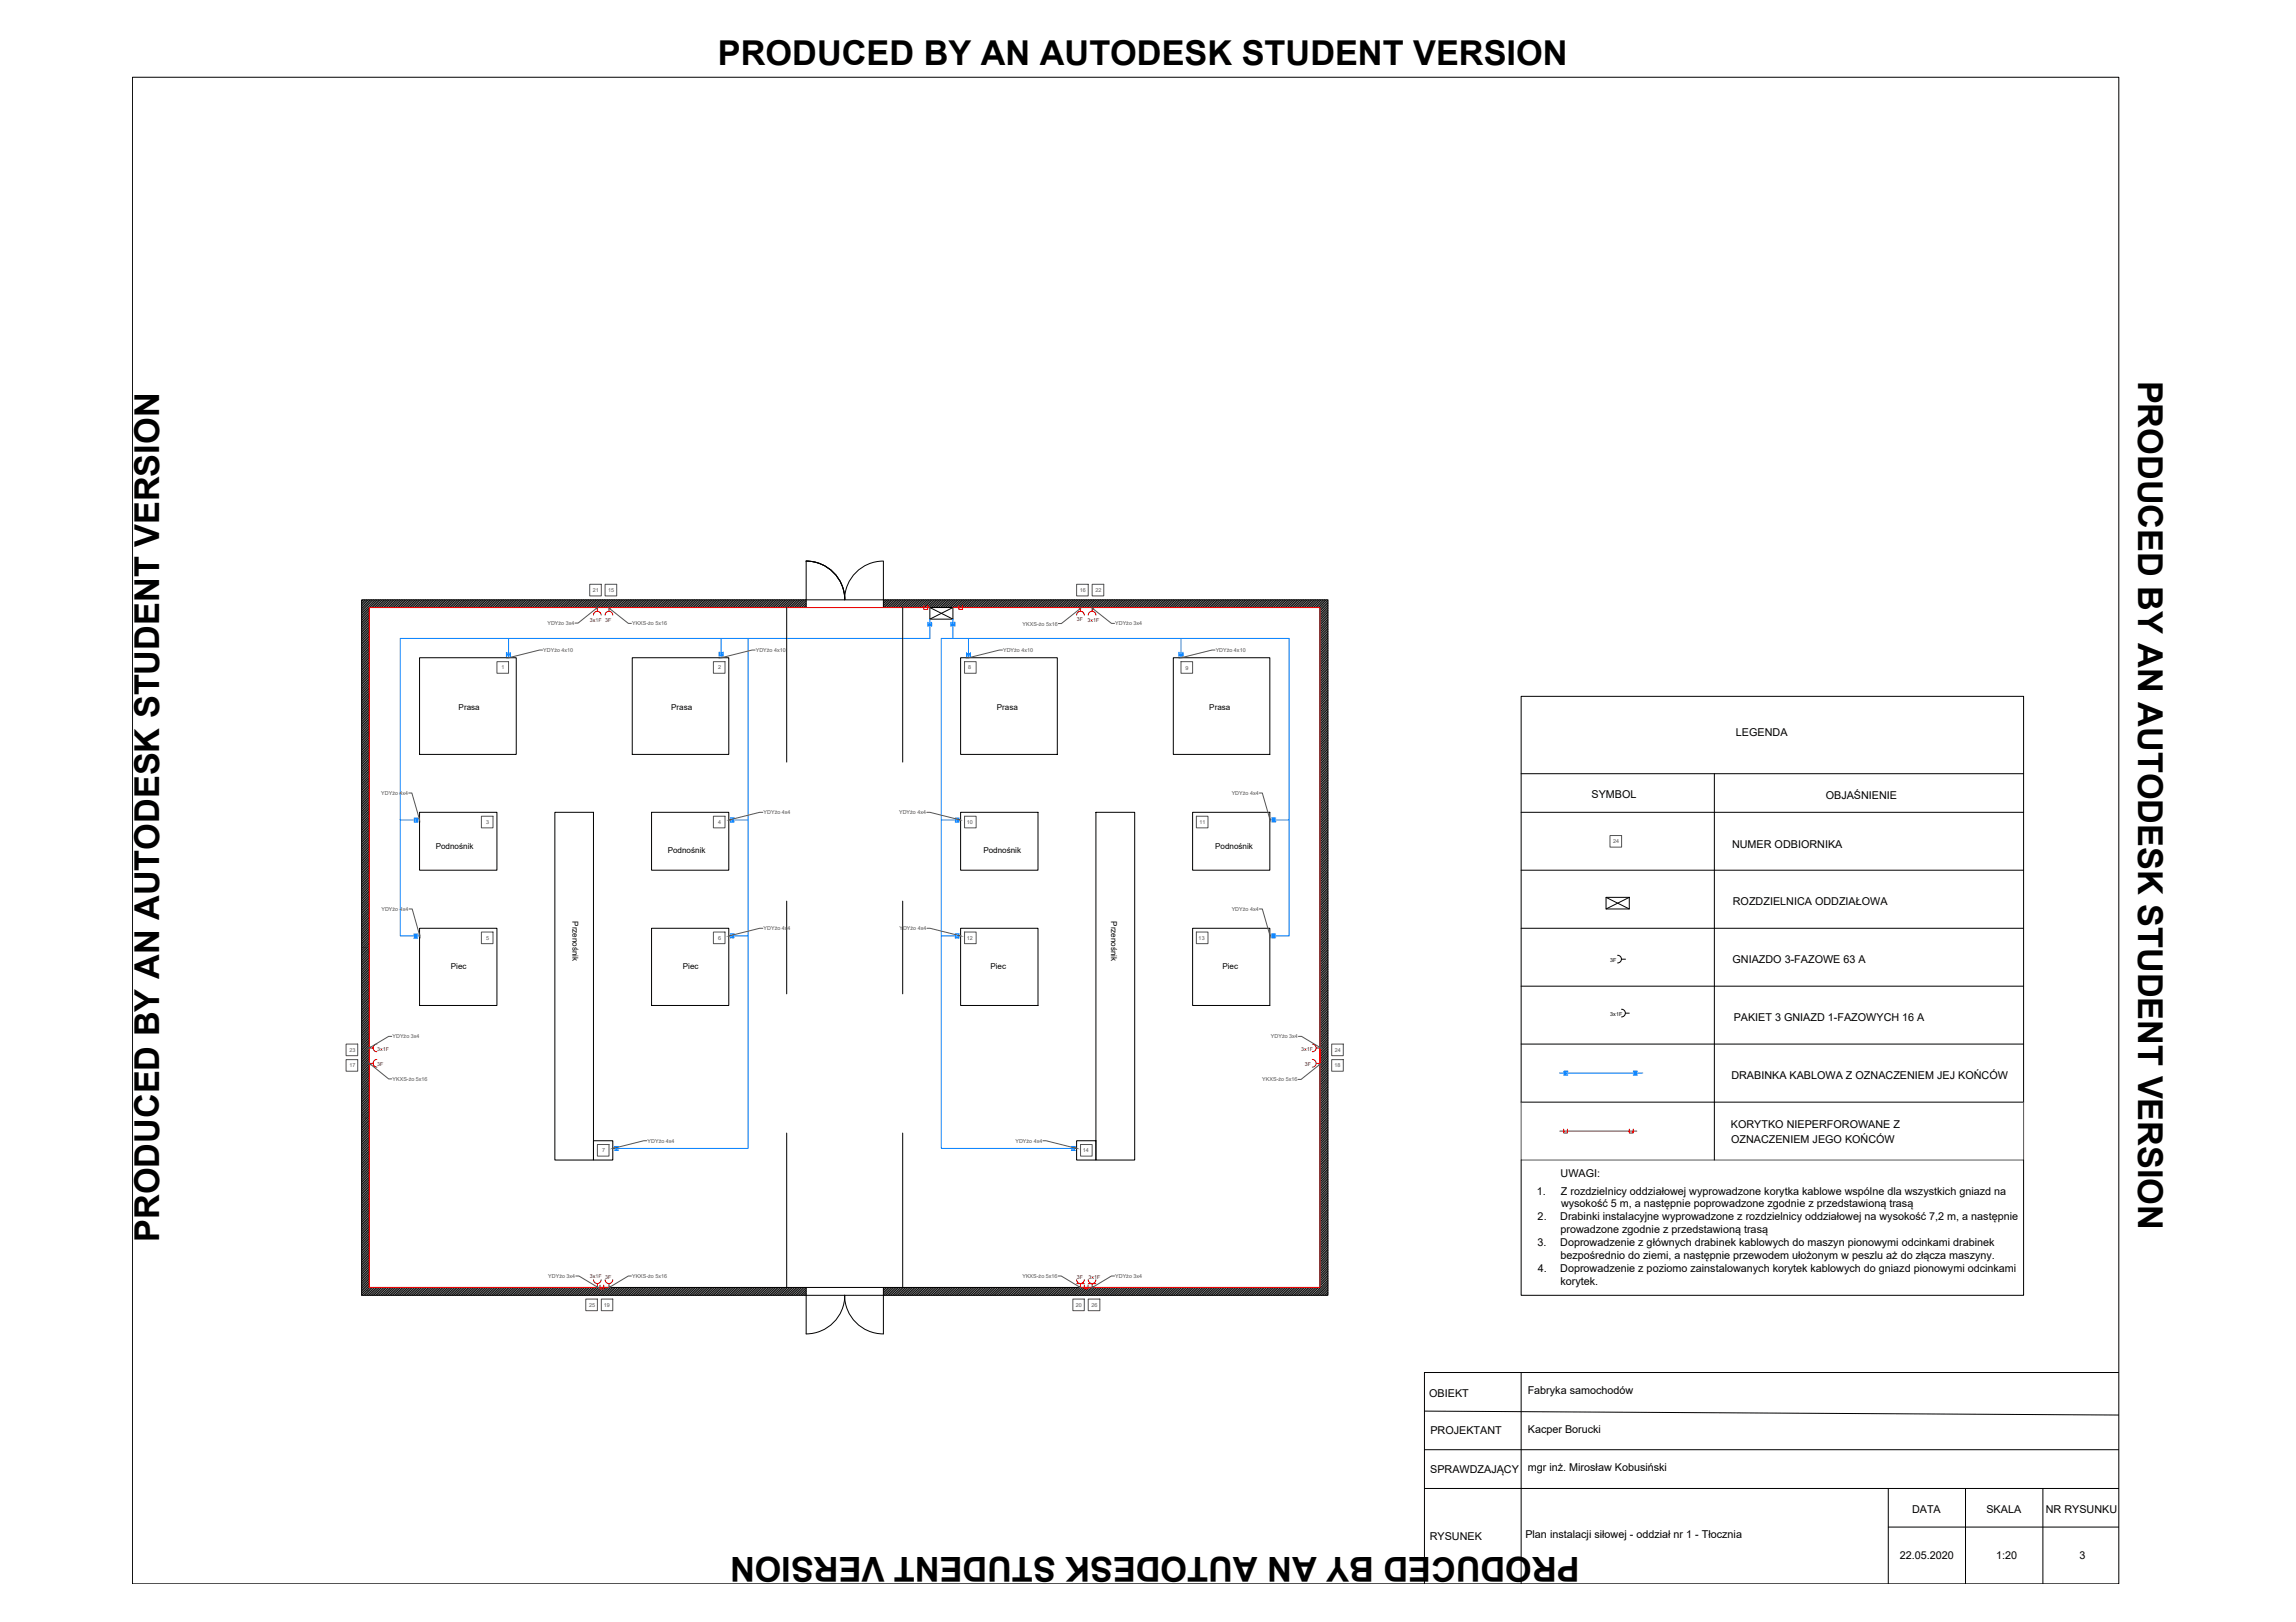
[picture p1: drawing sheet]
<svg xmlns="http://www.w3.org/2000/svg" width="297mm" height="210mm" viewBox="0 0 297 210" stroke-linecap="round" stroke-linejoin="round" font-family="sans-serif">
<defs><g id="words">
<g font-size="4.4">
<text x="92.9" y="8.5">PRODUCED BY AN AUTODESK STUDENT VERSION</text>
<text x="276.6" y="49.2" transform="rotate(90 276.6 49.2)">PRODUCED BY AN AUTODESK STUDENT VERSION</text>
<text x="20.6" y="160.7" transform="rotate(-90 20.6 160.7)">PRODUCED BY AN AUTODESK STUDENT VERSION</text>
<text x="204.4" y="201.5" transform="rotate(180 204.4 201.5)">PRODUCED BY AN AUTODESK STUDENT VERSION</text>
</g>
<g font-size="1.4">
<text x="224.6" y="95.3">LEGENDA</text>
<text x="205.9" y="103.3">SYMBOL</text>
<text x="236.2" y="103.4">OBJAŚNIENIE</text>
<text x="224.1" y="109.7">NUMER ODBIORNIKA</text>
<text x="224.2" y="117.1">ROZDZIELNICA ODDZIAŁOWA</text>
<text x="224.1" y="124.7">GNIAZDO 3-FAZOWE 63 A</text>
<text x="224.3" y="132.1">PAKIET 3 GNIAZD 1-FAZOWYCH 16 A</text>
<text x="224" y="139.6">DRABINKA KABLOWA Z OZNACZENIEM JEJ KOŃCÓW</text>
<text x="223.9" y="146">KORYTKO NIEPERFOROWANE Z</text>
<text x="224" y="147.9">OZNACZENIEM JEGO KOŃCÓW</text>
<text x="198.8" y="154.6">1.</text>
<text x="201.9" y="152.3">UWAGI:</text>
<text x="201.9" y="154.6">Z rozdzielnicy oddziałowej wyprowadzone korytka kablowe wspólne dla wszystkich gniazd na</text>
<text x="198.9" y="161.3">3.</text>
<text x="198.9" y="157.9">2.</text>
<text x="201.9" y="157.9">Drabinki instalacyjne wyprowadzone z rozdzielnicy oddziałowej na wysokość 7,2 m, a następnie</text>
<text x="201.9" y="161.3">Doprowadzenie z głównych drabinek kablowych do maszyn pionowymi odcinkami drabinek</text>
<text x="201.9" y="159.6">prowadzone zgodnie z przedstawioną trasą</text>
<text x="202" y="156.3">wysokość 5 m, a następnie poprowadzone zgodnie z przedstawioną trasą</text>
<text x="199" y="164.6">4.</text>
<text x="201.9" y="164.6">Doprowadzenie z poziomo zainstalowanych korytek kablowych do gniazd pionowymi odcinkami</text>
<text x="201.9" y="162.9">bezpośrednio do ziemi, a następnie przewodem ułożonym w peszlu aż do złącza maszyny.</text>
<text x="201.9" y="166.3">korytek.</text>
<text x="184.9" y="180.8">OBIEKT</text>
<text x="185" y="185.5">PROJEKTANT</text>
<text x="197.6" y="180.4">Fabryka samochodów</text>
<text x="197.7" y="185.4">Kacper Borucki</text>
<text x="185" y="190.6">SPRAWDZAJĄCY</text>
<text x="197.7" y="190.4">mgr inż. Mirosław Kobusiński</text>
<text x="247.4" y="195.8">DATA</text>
<text x="257" y="195.8">SKALA</text>
<text x="264.7" y="195.8">NR RYSUNKU</text>
<text x="185" y="199.4">RYSUNEK</text>
<text x="197.3" y="199.1">Plan instalacji siłowej - oddział nr 1 - Tłocznia</text>
<text x="245.8" y="201.8">22.05.2020</text>
<text x="258.2" y="201.8">1:20</text>
<text x="269" y="201.7">3</text>
</g>
<g font-size="1">
<text x="59.3" y="91.9">Prasa</text>
<text x="86.8" y="91.9">Prasa</text>
<text x="129" y="91.9">Prasa</text>
<text x="156.4" y="91.9">Prasa</text>
<text x="56.4" y="109.9">Podnośnik</text>
<text x="86.4" y="110.3">Podnośnik</text>
<text x="127.2" y="110.3">Podnośnik</text>
<text x="157.2" y="109.9">Podnośnik</text>
<text x="74" y="119.2" transform="rotate(90 74 119.2)">Przenośnik</text>
<text x="143.8" y="119.2" transform="rotate(90 143.8 119.2)">Przenośnik</text>
<text x="58.3" y="125.4">Piec</text>
<text x="88.3" y="125.4">Piec</text>
<text x="128.1" y="125.4">Piec</text>
<text x="158.1" y="125.4">Piec</text>
</g>
<g font-size=".7" fill="#545454">
<text x="76.7" y="76.6">21</text>
<text x="78.7" y="76.6">15</text>
<text x="139.7" y="76.6">16</text>
<text x="141.7" y="76.6">22</text>
<text x="70.8" y="80.9">YDYżo 3x4</text>
<text x="81.8" y="80.9">YKXS-żo 5x16</text>
<text x="132.3" y="80.9">YKXS-żo 5x16</text>
<text x="144.3" y="80.9">YDYżo 3x4</text>
<text x="64.9" y="86.6">1</text>
<text x="70.3" y="84.4">YDYżo 4x10</text>
<text x="92.9" y="86.6">2</text>
<text x="97.8" y="84.4">YDYżo 4x10</text>
<text x="125.3" y="86.6">8</text>
<text x="129.8" y="84.4">YDYżo 4x10</text>
<text x="153.4" y="86.7">9</text>
<text x="157.3" y="84.4">YDYżo 4x10</text>
<text x="49.3" y="102.9">YDYżo 4x4</text>
<text x="62.9" y="106.6">3</text>
<text x="92.9" y="106.6">4</text>
<text x="98.8" y="105.4">YDYżo 4x4</text>
<text x="116.3" y="105.4">YDYżo 4x4</text>
<text x="125.1" y="106.6">10</text>
<text x="155.2" y="106.6">11</text>
<text x="159.3" y="102.9">YDYżo 4x4</text>
<text x="208.7" y="109.1">24</text>
<text x="49.3" y="117.9">YDYżo 4x4</text>
<text x="159.3" y="117.9">YDYżo 4x4</text>
<text x="62.9" y="121.6">5</text>
<text x="92.9" y="121.6">6</text>
<text x="98.8" y="120.4">YDYżo 4x4</text>
<text x="116.4" y="120.4">YDYżo 4x4</text>
<text x="125.1" y="121.6">12</text>
<text x="155.1" y="121.6">13</text>
<text x="45.2" y="136.1">23</text>
<text x="50.8" y="134.4">YDYżo 3x4</text>
<text x="164.4" y="134.4">YDYżo 3x4</text>
<text x="172.7" y="136.1">24</text>
<text x="45.2" y="138.1">17</text>
<text x="50.8" y="139.9">YKXS-żo 5x16</text>
<text x="163.3" y="139.9">YKXS-żo 5x16</text>
<text x="172.7" y="138.1">18</text>
<text x="77.9" y="149.1">7</text>
<text x="83.8" y="147.9">YDYżo 4x4</text>
<text x="131.4" y="147.9">YDYżo 4x4</text>
<text x="140.1" y="149.1">14</text>
<text x="70.9" y="165.4">YDYżo 3x4</text>
<text x="81.8" y="165.4">YKXS-żo 5x16</text>
<text x="132.3" y="165.4">YKXS-żo 5x16</text>
<text x="144.3" y="165.4">YDYżo 3x4</text>
<text x="76.2" y="169.1">25</text>
<text x="78.1" y="169.1">19</text>
<text x="139.2" y="169.1">20</text>
<text x="141.2" y="169.1">26</text>
</g>
<g font-size=".7" fill="#f00">
<text x="76.3" y="80.5">3x1F 3F</text>
<text x="139.3" y="80.4">3F</text>
<text x="140.7" y="80.5">3x1F</text>
<text x="48.8" y="136">3x1F</text>
<text x="48.8" y="138">3F</text>
<text x="168.3" y="136">3x1F</text>
<text x="168.8" y="138">3F</text>
<text x="76.3" y="165.4">3x1F 3F</text>
<text x="139.3" y="165.5">3F</text>
<text x="140.8" y="165.5">3x1F</text>
</g>
<g font-size=".7">
<text x="208.3" y="124.5">3F</text>
<text x="208.3" y="131.5">3x1F</text>
</g>
</g></defs>
<!-- layer: 0 -->
<g fill="none" stroke="#000" stroke-width=".13">
<path d="M17.1 10h257v195h-257zM46.8 77.6h125v90h-125zM47 77.6l-.2 .2M47.2 77.6l-.4 .4M47.4 77.6l-.6 .7M47.7 77.6l-.9 .9M47.8 78.6h123v88h-123zM47.8 78.8l-1 1M47.8 79.1l-1 1M47.8 79.3l-1 1M47.8 79.5l-1 1M47.8 79.7l-1 1"/>
<path d="M47.8 80l-1 1M47.9 77.6l-1.1 1.1M48.1 77.6l-1.3 1.3M48.3 77.6l-1.5 1.6M48.6 77.6l-1.8 1.8M48.8 77.6l-2 2M49 77.6l-1 1M49.2 77.6l-1 1M49.5 77.6l-1 1M49.7 77.6l-1 1M49.9 77.6l-1 1M50.1 77.6l-1 1"/>
<path d="M50.3 77.6l-1 1M50.6 77.6l-1 1M50.8 77.6l-1 1M51 77.6l-1 1M51.3 77.6l-1 1M51.5 77.6l-1 1M51.7 77.6l-1 1M51.9 77.6l-1 1M52.1 77.6l-1 1M52.4 77.6l-1 1M52.6 77.6l-1 1M52.8 77.6l-1 1"/>
<path d="M53.1 77.6l-1.1 1M53.3 77.6l-1 1M53.5 77.6l-1 1M53.7 77.6l-1 1M53.9 77.6l-1 1M54.2 77.6l-1 1M54.4 77.6l-1 1M54.6 77.6l-1 1M54.8 77.6l-1 1M55.1 77.6l-1 1M55.3 77.6l-1 1M55.5 77.6l-1 1"/>
<path d="M55.7 77.6l-1 1M56 77.6l-1 1M56.2 77.6l-1 1M56.4 77.6l-1 1M56.6 77.6l-1 1M56.9 77.6l-1 1M57.1 77.6l-1 1M57.3 77.6l-1 1M57.5 77.6l-1 1M57.7 77.6l-.9 1M58 77.6l-1 1M58.2 77.6l-1 1"/>
<path d="M58.4 77.6l-1 1M58.7 77.6l-1 1M58.9 77.6l-1 1M59.1 77.6l-1 1M59.3 77.6l-1 1M59.5 77.6l-.9 1M59.8 77.6l-1 1M60 77.6l-1 1M60.2 77.6l-1 1M60.5 77.6l-1.1 1M60.7 77.6l-1 1M60.9 77.6l-1 1"/>
<path d="M61.1 77.6l-1 1M61.3 77.6l-.9 1M61.6 77.6l-1 1M61.8 77.6l-1 1M62 77.6l-1 1M62.3 77.6l-1.1 1M62.5 77.6l-1 1M62.7 77.6l-1 1M62.9 77.6l-1 1M63.1 77.6l-.9 1M63.4 77.6l-1 1M63.6 77.6l-1 1"/>
<path d="M63.8 77.6l-1 1M64 77.6l-1 1M64.3 77.6l-1 1M64.5 77.6l-1 1M64.7 77.6l-1 1M64.9 77.6l-.9 1M65.2 77.6l-1 1M65.4 77.6l-1 1M65.6 77.6l-1 1M65.8 77.6l-1 1M66.1 77.6l-1 1M66.3 77.6l-1 1"/>
<path d="M66.5 77.6l-1 1M66.7 77.6l-1 1M67 77.6l-1 1M67.2 77.6l-1 1M67.4 77.6l-1 1M67.6 77.6l-1 1M67.9 77.6l-1 1M68.1 77.6l-1 1M68.3 77.6l-1 1M68.5 77.6l-1 1M68.8 77.6l-1 1M69 77.6l-1 1"/>
<path d="M69.2 77.6l-1 1M69.4 77.6l-1 1M69.7 77.6l-1 1M69.9 77.6l-1 1M70.1 77.6l-1 1M70.3 77.6l-1 1M70.6 77.6l-1 1M70.8 77.6l-1 1M71 77.6l-1 1M71.2 77.6l-1 1M71.4 77.6l-1 1M71.7 77.6l-1 1"/>
<path d="M71.9 77.6l-1 1M72.1 77.6l-1 1M72.4 77.6l-1 1M72.6 77.6l-1 1M72.8 77.6l-1 1M73 77.6l-1 1M73.2 77.6l-1 1M73.5 77.6l-1 1M73.7 77.6l-1 1M73.9 77.6l-1 1M74.2 77.6l-1.1 1M74.4 77.6l-1 1"/>
<path d="M74.6 77.6l-1 1M74.8 77.6l-1 1M75 77.6l-1 1M75.3 77.6l-1 1M75.5 77.6l-1 1M75.7 77.6l-1 1M76 77.6l-1.1 1M76.2 77.6l-1 1M76.4 77.6l-1 1M76.6 77.6l-1 1M76.8 77.6l-1 1M77.1 77.6l-1 1"/>
<path d="M77.3 77.6l-1 1M77.5 77.6l-1 1M77.7 77.6l-1 1M78 77.6l-1 1M78.2 77.6l-1 1M78.4 77.6l-1 1M78.6 77.6l-1 1M78.9 77.6l-1 1M79.1 77.6l-1 1M79.3 77.6l-1 1M79.5 77.6l-1 1M79.8 77.6l-1 1"/>
<path d="M80 77.6l-1 1M80.2 77.6l-1 1M80.4 77.6l-1 1M80.7 77.6l-1 1M80.9 77.6l-1 1M81.1 77.6l-1 1M81.3 77.6l-1 1M81.6 77.6l-1 1M81.8 77.6l-1 1M82 77.6l-1 1M82.2 77.6l-1 1M82.5 77.6l-1 1"/>
<path d="M82.7 77.6l-1 1M82.9 77.6l-1 1M83.1 77.6l-1 1M83.4 77.6l-1.1 1M83.6 77.6l-1 1M83.8 77.6l-1 1M84 77.6l-1 1M84.3 77.6l-1 1M84.5 77.6l-1 1M84.7 77.6l-1 1M84.9 77.6l-1 1M85.1 77.6l-1 1"/>
<path d="M85.4 77.6l-1 1M85.6 77.6l-1 1M85.8 77.6l-1 1M86 77.6l-.9 1M86.3 77.6l-1 1M86.5 77.6l-1 1M86.7 77.6l-1 1M86.9 77.6l-1 1M87.2 77.6l-1 1M87.4 77.6l-1 1M87.6 77.6l-1 1M87.8 77.6l-.9 1"/>
<path d="M88.1 77.6l-1 1M88.3 77.6l-1 1M88.5 77.6l-1 1M88.7 77.6l-1 1M89 77.6l-1 1M89.2 77.6l-1 1M89.4 77.6l-1 1M89.6 77.6l-1 1M89.9 77.6l-1 1M90.1 77.6l-1 1M90.3 77.6l-1 1M90.5 77.6l-1 1"/>
<path d="M90.8 77.6l-1 1M91 77.6l-1 1M91.2 77.6l-1 1M91.4 77.6l-1 1M91.7 77.6l-1 1M91.9 77.6l-1 1M92.1 77.6l-1 1M92.3 77.6l-1 1M92.6 77.6l-1 1M92.8 77.6l-1 1M93 77.6l-1 1M93.2 77.6l-1 1"/>
<path d="M93.5 77.6l-1 1M93.7 77.6l-1 1M93.9 77.6l-1 1M94.1 77.6l-1 1M94.3 77.6l-.9 1M94.6 77.6l-1 1M94.8 77.6l-1 1M95 77.6l-1 1M95.3 77.6l-1 1M95.5 77.6l-1 1M95.7 77.6l-1 1M95.9 77.6l-1 1"/>
<path d="M96.1 77.6l-.9 1M96.4 77.6l-1 1M96.6 77.6l-1 1M96.8 77.6l-1 1M97.1 77.6l-1.1 1M97.3 77.6l-1 1M97.5 77.6l-1 1M97.7 77.6l-1 1M97.9 77.6l-.9 1M98.2 77.6l-1 1M98.4 77.6l-1 1M98.6 77.6l-1 1"/>
<path d="M98.8 77.6l-1 1M99.1 77.6l-1 1M99.3 77.6l-1 1M99.5 77.6l-1 1M99.7 77.6l-1 1M100 77.6l-1 1M100.2 77.6l-1 1M100.4 77.6l-1 1M100.6 77.6l-1 1M100.9 77.6l-1 1M101.1 77.6l-1 1M101.3 77.6l-1 1"/>
<path d="M101.5 77.6l-1 1M101.8 77.6l-1 1M102 77.6l-1 1M102.2 77.6l-1 1M102.4 77.6l-1 1M102.7 77.6l-1 1M102.9 77.6l-1 1M103.1 77.6l-1 1M103.3 77.6l-1 1M103.6 77.6l-1 1M103.8 77.6l-1 1M104 77.6l-1 1"/>
<path d="M104.2 77.6l-1 1M104.3 72.6a5 5 0 0 1 5 5M104.3 77.8l-.9 .8M104.3 78l-.6 .6M104.3 78.2l-.4 .4M104.3 78.5l-.2 .1M104.3 72.6v6M114.3 72.6a5 5 0 0 0-5 5M114.3 72.6v6M114.3 77.6v.1M114.6 77.6l-.3 .3M114.8 77.6l-.5 .5"/>
<path d="M115 77.6l-.7 .7M115.2 77.6l-.9 1M115.5 77.6l-1 1M115.7 77.6l-1 1M115.9 77.6l-1 1M116.1 77.6l-1 1M116.4 77.6l-1 1M116.6 77.6l-1 1M116.8 77.6l-1 1M117 77.6l-1 1M117.2 77.6l-.9 1M117.5 77.6l-1 1"/>
<path d="M117.7 77.6l-1 1M117.9 77.6l-1 1M118.2 77.6l-1.1 1M118.4 77.6l-1 1M118.6 77.6l-1 1M118.8 77.6l-1 1M119 77.6l-.9 1M119.3 77.6l-1 1M119.5 77.6l-1 1M119.7 77.6l-1 1M120 77.6l-1.1 1M120.2 77.6l-1 1"/>
<path d="M120.3 78.6h3v1.5h-3zM120.4 77.6l-1 1M120.6 77.6l-1 1M120.8 77.6l-.9 1M121.1 77.6l-1 1M121.3 77.6l-1 1 3 1.5M121.5 77.6l-1 1M121.7 77.6l-1 1M122 77.6l-1 1M122.2 77.6l-1 1M122.4 77.6l-1 1M122.6 77.6l-.9 1"/>
<path d="M122.9 77.6l-1 1M123.1 77.6l-1 1M123.3 78.6l-3 1.5M123.3 77.6l-1 1M123.5 77.6l-1 1M123.8 77.6l-1 1M124 77.6l-1 1M124.2 77.6l-1 1M124.4 77.6l-1 1M124.7 77.6l-1 1M124.9 77.6l-1 1M125.1 77.6l-1 1"/>
<path d="M125.3 77.6l-1 1M125.6 77.6l-1 1M125.8 77.6l-1 1M126 77.6l-1 1M126.2 77.6l-1 1M126.5 77.6l-1 1M126.7 77.6l-1 1M126.9 77.6l-1 1M127.1 77.6l-1 1M127.4 77.6l-1 1M127.6 77.6l-1 1M127.8 77.6l-1 1"/>
<path d="M128 77.6l-1 1M128.3 77.6l-1 1M128.5 77.6l-1 1M128.7 77.6l-1 1M128.9 77.6l-1 1M129.1 77.6l-.9 1M129.4 77.6l-1 1M129.6 77.6l-1 1M129.8 77.6l-1 1M130.1 77.6l-1 1M130.3 77.6l-1 1M130.5 77.6l-1 1"/>
<path d="M130.7 77.6l-1 1M130.9 77.6l-1 1M131.2 77.6l-1 1M131.4 77.6l-1 1M131.6 77.6l-1 1M131.9 77.6l-1.1 1M132.1 77.6l-1 1M132.3 77.6l-1 1M132.5 77.6l-1 1M132.7 77.6l-1 1M133 77.6l-1 1M133.2 77.6l-1 1"/>
<path d="M133.4 77.6l-1 1M133.7 77.6l-1.1 1M133.9 77.6l-1 1M134.1 77.6l-1 1M134.3 77.6l-1 1M134.5 77.6l-1 1M134.8 77.6l-1 1M135 77.6l-1 1M135.2 77.6l-1 1M135.4 77.6l-1 1M135.7 77.6l-1 1M135.9 77.6l-1 1"/>
<path d="M136.1 77.6l-1 1M136.3 77.6l-1 1M136.6 77.6l-1 1M136.8 77.6l-1 1M137 77.6l-1 1M137.2 77.6l-1 1M137.5 77.6l-1 1M137.7 77.6l-1 1M137.9 77.6l-1 1M138.1 77.6l-1 1M138.4 77.6l-1 1M138.6 77.6l-1 1"/>
<path d="M138.8 77.6l-1 1M139 77.6l-1 1M139.3 77.6l-1.1 1M139.5 77.6l-1 1M139.7 77.6l-1 1M139.9 77.6l-1 1M140.2 77.6l-1 1M140.4 77.6l-1 1M140.6 77.6l-1 1M140.8 77.6l-1 1M141.1 77.6l-1.1 1M141.3 77.6l-1 1"/>
<path d="M141.5 77.6l-1 1M141.7 77.6l-1 1M142 77.6l-1 1M142.2 77.6l-1 1M142.4 77.6l-1 1M142.6 77.6l-1 1M142.8 77.6l-1 1M143.1 77.6l-1 1M143.3 77.6l-1 1M143.5 77.6l-1 1M143.7 77.6l-.9 1M144 77.6l-1 1"/>
<path d="M144.2 77.6l-1 1M144.4 77.6l-1 1M144.6 77.6l-1 1M144.9 77.6l-1 1M145.1 77.6l-1 1M145.3 77.6l-1 1M145.5 77.6l-1 1M145.8 77.6l-1 1M146 77.6l-1 1M146.2 77.6l-1 1M146.4 77.6l-1 1M146.7 77.6l-1 1"/>
<path d="M146.9 77.6l-1 1M147.1 77.6l-1 1M147.3 77.6l-1 1M147.6 77.6l-1 1M147.8 77.6l-1 1M148 77.6l-1 1M148.2 77.6l-1 1M148.5 77.6l-1 1M148.7 77.6l-1 1M148.9 77.6l-1 1M149.1 77.6l-1 1M149.4 77.6l-1 1"/>
<path d="M149.6 77.6l-1 1M149.8 77.6l-1 1M150 77.6l-1 1M150.2 77.6l-.9 1M150.5 77.6l-1 1M150.7 77.6l-1 1M150.9 77.6l-1 1M151.2 77.6l-1 1M151.4 77.6l-1 1M151.6 77.6l-1 1M151.8 77.6l-1 1M152 77.6l-.9 1"/>
<path d="M152.3 77.6l-1 1M152.5 77.6l-1 1M152.7 77.6l-1 1M153 77.6l-1.1 1M153.2 77.6l-1 1M153.4 77.6l-1 1M153.6 77.6l-1 1M153.8 77.6l-.9 1M154.1 77.6l-1 1M154.3 77.6l-1 1M154.5 77.6l-1 1M154.8 77.6l-1.1 1"/>
<path d="M155 77.6l-1 1M155.2 77.6l-1 1M155.4 77.6l-1 1M155.6 77.6l-.9 1M155.9 77.6l-1 1M156.1 77.6l-1 1M156.3 77.6l-1 1M156.5 77.6l-1 1M156.8 77.6l-1 1M157 77.6l-1 1M157.2 77.6l-1 1M157.4 77.6l-1 1"/>
<path d="M157.7 77.6l-1 1M157.9 77.6l-1 1M158.1 77.6l-1 1M158.3 77.6l-1 1M158.6 77.6l-1 1M158.8 77.6l-1 1M159 77.6l-1 1M159.2 77.6l-1 1M159.5 77.6l-1 1M159.7 77.6l-1 1M159.9 77.6l-1 1M160.1 77.6l-1 1"/>
<path d="M160.4 77.6l-1 1M160.6 77.6l-1 1M160.8 77.6l-1 1M161 77.6l-1 1M161.3 77.6l-1 1M161.5 77.6l-1 1M161.7 77.6l-1 1M161.9 77.6l-1 1M162.2 77.6l-1.1 1M162.4 77.6l-1 1M162.6 77.6l-1 1M162.8 77.6l-1 1"/>
<path d="M163.1 77.6l-1 1M163.3 77.6l-1 1M163.5 77.6l-1 1M163.7 77.6l-1 1M163.9 77.6l-1 1M164.2 77.6l-1 1M164.4 77.6l-1 1M164.6 77.6l-1 1M164.9 77.6l-1 1M165.1 77.6l-1 1M165.3 77.6l-1 1M165.5 77.6l-1 1"/>
<path d="M165.7 77.6l-1 1M166 77.6l-1 1M166.2 77.6l-1 1M166.4 77.6l-1 1M166.7 77.6l-1 1M166.9 77.6l-1 1M167.1 77.6l-1 1M167.3 77.6l-1 1M167.5 77.6l-1 1M167.8 77.6l-1 1M168 77.6l-1 1M168.2 77.6l-1 1"/>
<path d="M168.5 77.6l-1.1 1M168.7 77.6l-1 1M168.9 77.6l-1 1M169.1 77.6l-1 1M169.3 77.6l-1 1M169.6 77.6l-1 1M169.8 77.6l-1 1M170 77.6l-1 1M170.2 77.6l-1 1M170.5 77.6l-1 1M170.7 77.6l-1 1M170.9 77.6l-1 1"/>
<path d="M171.1 77.6l-1 1M171.4 77.6l-1 1M171.6 77.6l-1 1M171.8 77.6l-1 1M171.8 77.9l-1 1M171.8 78.1l-1 1M171.8 78.3l-1 1M171.8 78.5l-1 1.1M171.8 78.8l-1 1M171.8 79l-1 1M171.8 79.2l-1 1M171.8 79.4l-1 1"/>
<path d="M171.8 79.7l-1 1M171.8 79.9l-1 1M47.8 80.2l-1 1M47.8 80.4l-1 1M47.8 80.6l-1 1M47.8 80.9l-1 1M47.8 81.1l-1 1M47.8 81.3l-1 1M47.8 81.5l-1 1M47.8 81.8l-1 1M47.8 82l-1 1M47.8 82.2l-1 1"/>
<path d="M47.8 82.4l-1 1M47.8 82.7l-1 1M47.8 82.9l-1 1M47.8 83.1l-1 1M47.8 83.3l-1 1M47.8 83.6l-1 .9M47.8 83.8l-1 1M47.8 84l-1 1M47.8 84.2l-1 1M47.8 84.5l-1 1M47.8 84.7l-1 1M47.8 84.9l-1 1"/>
<path d="M47.8 85.1l-1 1M47.8 85.4l-1 .9M47.8 85.6l-1 1M47.8 85.8l-1 1M47.8 86l-1 1M47.8 86.2l-1 1.1M47.8 86.5l-1 1M47.8 86.7l-1 1M47.8 86.9l-1 1M47.8 87.2l-1 .9M47.8 87.4l-1 1M47.8 87.6l-1 1"/>
<path d="M47.8 87.8l-1 1M47.8 88l-1 1.1M47.8 88.3l-1 1M47.8 88.5l-1 1M47.8 88.7l-1 1M47.8 88.9l-1 1M47.8 89.2l-1 1M47.8 89.4l-1 1M47.8 89.6l-1 1M47.8 89.8l-1 1M47.8 90.1l-1 1M47.8 90.3l-1 1"/>
<path d="M47.8 90.5l-1 1M47.8 90.7l-1 1M47.8 91l-1 1M47.8 91.2l-1 1M47.8 91.4l-1 1M47.8 91.6l-1 1M47.8 91.9l-1 1M47.8 92.1l-1 1M47.8 92.3l-1 1M47.8 92.5l-1 1M47.8 92.8l-1 1M47.8 93l-1 1"/>
<path d="M47.8 93.2l-1 1M47.8 93.4l-1 1M47.8 93.6l-1 1.1M47.8 93.9l-1 1M47.8 94.1l-1 1M47.8 94.3l-1 1M47.8 94.6l-1 1M47.8 94.8l-1 1M47.8 95l-1 1M47.8 95.2l-1 1M47.8 95.4l-1 1.1M47.8 95.7l-1 1"/>
<path d="M47.8 95.9l-1 1M47.8 96.1l-1 1M47.8 96.4l-1 1M47.8 96.6l-1 1M47.8 96.8l-1 1M47.8 97l-1 1M47.8 97.2l-1 1M47.8 97.5l-1 1M47.8 97.7l-1 1M47.8 97.9l-1 1M47.8 98.2l-1 1M47.8 98.4l-1 1"/>
<path d="M47.8 98.6l-1 1M47.8 98.8l-1 1M47.8 99l-1 1M47.8 99.3l-1 1M47.8 99.5l-1 1M47.8 99.7l-1 1M47.8 99.9l-1 1.1M54.3 85.1h12.5v12.5h-12.5zM81.8 85.1h12.5v12.5h-12.5zM124.3 85.1h12.5v12.5h-12.5zM151.8 85.1h12.5v12.5h-12.5zM171.8 80.1l-1 1"/>
<path d="M171.8 80.3l-1 1.1M171.8 80.6l-1 1M171.8 80.8l-1 1M171.8 81l-1 1M171.8 81.2l-1 1M171.8 81.5l-1 1M171.8 81.7l-1 1M171.8 81.9l-1 1M171.8 82.1l-1 1M171.8 82.4l-1 1M171.8 82.6l-1 1M171.8 82.8l-1 1"/>
<path d="M171.8 83l-1 1M171.8 83.3l-1 1M171.8 83.5l-1 1M171.8 83.7l-1 1M171.8 83.9l-1 1M171.8 84.2l-1 1M171.8 84.4l-1 1M171.8 84.6l-1 1M171.8 84.8l-1 1M171.8 85.1l-1 .9M171.8 85.3l-1 1M171.8 85.5l-1 1"/>
<path d="M171.8 85.7l-1 1M171.8 85.9l-1 1.1M171.8 86.2l-1 1M171.8 86.4l-1 1M171.8 86.6l-1 1M171.8 86.9l-1 .9M171.8 87.1l-1 1M171.8 87.3l-1 1M171.8 87.5l-1 1M171.8 87.7l-1 1.1M171.8 88l-1 1M171.8 88.2l-1 1"/>
<path d="M171.8 88.4l-1 1M171.8 88.7l-1 .9M171.8 88.9l-1 1M171.8 89.1l-1 1M171.8 89.3l-1 1M171.8 89.5l-1 1M171.8 89.8l-1 1M171.8 90l-1 1M171.8 90.2l-1 1M171.8 90.5l-1 .9M171.8 90.7l-1 1M171.8 90.9l-1 1"/>
<path d="M171.8 91.1l-1 1M171.8 91.3l-1 1M171.8 91.6l-1 1M171.8 91.8l-1 1M171.8 92l-1 1M171.8 92.2l-1 1M171.8 92.5l-1 1M171.8 92.7l-1 1M171.8 92.9l-1 1M171.8 93.1l-1 1M171.8 93.4l-1 1M171.8 93.6l-1 1"/>
<path d="M171.8 93.8l-1 1M171.8 94l-1 1M171.8 94.3l-1 1M171.8 94.5l-1 1M171.8 94.7l-1 1M171.8 94.9l-1 1M171.8 95.2l-1 1M171.8 95.4l-1 1M171.8 95.6l-1 1M171.8 95.8l-1 1M171.8 96.1l-1 1M171.8 96.3l-1 1"/>
<path d="M171.8 96.5l-1 1M171.8 96.7l-1 1M171.8 97l-1 .9M171.8 97.2l-1 1M171.8 97.4l-1 1M171.8 97.6l-1 1M171.8 97.9l-1 1M171.8 98.1l-1 1M171.8 98.3l-1 1M171.8 98.5l-1 1M171.8 98.7l-1 1M171.8 99l-1 1"/>
<path d="M171.8 99.2l-1 1M171.8 99.4l-1 1M171.8 99.6l-1 1.1M171.8 99.9l-1 1M196.8 90.1h65v52.5h-65zM47.8 100.2l-1 1M47.8 100.4l-1 1M47.8 100.6l-1 1M47.8 100.8l-1 1M47.8 101.1l-1 1M47.8 101.3l-1 1M47.8 101.5l-1 1"/>
<path d="M47.8 101.7l-1 1M47.8 102l-1 1M47.8 102.2l-1 1M47.8 102.4l-1 1M47.8 102.6l-1 1M47.8 102.9l-1 1M47.8 103.1l-1 1M47.8 103.3l-1 1M47.8 103.5l-1 1M47.8 103.8l-1 1M47.8 104l-1 1M47.8 104.2l-1 1"/>
<path d="M47.8 104.4l-1 1M47.8 104.7l-1 .9M47.8 104.9l-1 1M47.8 105.1l-1 1M47.8 105.3l-1 1M47.8 105.6l-1 1M47.8 105.8l-1 1M47.8 106l-1 1M47.8 106.2l-1 1M47.8 106.5l-1 .9M47.8 106.7l-1 1M47.8 106.9l-1 1"/>
<path d="M47.8 107.1l-1 1M47.8 107.3l-1 1.1M47.8 107.6l-1 1M47.8 107.8l-1 1M47.8 108l-1 1M47.8 108.3l-1 .9M47.8 108.5l-1 1M47.8 108.7l-1 1M47.8 108.9l-1 1M47.8 109.1l-1 1M47.8 109.4l-1 1M47.8 109.6l-1 1"/>
<path d="M47.8 109.8l-1 1M47.8 110.1l-1 .9M47.8 110.3l-1 1M47.8 110.5l-1 1M47.8 110.7l-1 1M47.8 110.9l-1 1M47.8 111.2l-1 1M47.8 111.4l-1 1M47.8 111.6l-1 1M47.8 111.9l-1 .9M47.8 112.1l-1 1M47.8 112.3l-1 1"/>
<path d="M47.8 112.5l-1 1M47.8 112.7l-1 1M47.8 113l-1 1M47.8 113.2l-1 1M47.8 113.4l-1 1M47.8 113.6l-1 1M47.8 113.9l-1 1M47.8 114.1l-1 1M47.8 114.3l-1 1M47.8 114.5l-1 1M47.8 114.8l-1 1M47.8 115l-1 1"/>
<path d="M47.8 115.2l-1 1M47.8 115.4l-1 1M47.8 115.7l-1 1M47.8 115.9l-1 1M47.8 116.1l-1 1M47.8 116.3l-1 1M47.8 116.6l-1 .9M47.8 116.8l-1 1M47.8 117l-1 1M47.8 117.2l-1 1M47.8 117.5l-1 1M47.8 117.7l-1 1"/>
<path d="M47.8 117.9l-1 1M47.8 118.1l-1 1M47.8 118.3l-1 1M47.8 118.6l-1 1M47.8 118.8l-1 1M47.8 119l-1 1M47.8 119.3l-1 1M47.8 119.5l-1 1M47.8 119.7l-1 1M47.8 119.9l-1 1M54.3 105.1h10v7.5h-10zM71.8 105.1h5v45h-5z"/>
<path d="M84.3 105.1h10v7.5h-10zM124.3 105.1h10v7.5h-10zM141.8 105.1h5v45h-5zM154.3 105.1h10v7.5h-10zM171.8 100.1l-1 1M171.8 100.3l-1 1M171.8 100.5l-1 1M171.8 100.8l-1 1M171.8 101l-1 1M171.8 101.2l-1 1M171.8 101.4l-1 1M171.8 101.7l-1 1"/>
<path d="M171.8 101.9l-1 1M171.8 102.1l-1 1M171.8 102.3l-1 1M171.8 102.6l-1 1M171.8 102.8l-1 1M171.8 103l-1 1M171.8 103.2l-1 1M171.8 103.5l-1 1M171.8 103.7l-1 1M171.8 103.9l-1 1M171.8 104.1l-1 1M171.8 104.4l-1 1"/>
<path d="M171.8 104.6l-1 1M171.8 104.8l-1 1M171.8 105l-1 1M171.8 105.3l-1 1M171.8 105.5l-1 1M171.8 105.7l-1 1M171.8 105.9l-1 1M171.8 106.2l-1 1M171.8 106.4l-1 1M171.8 106.6l-1 1M171.8 106.8l-1 1M171.8 107l-1 1.1"/>
<path d="M171.8 107.3l-1 1M171.8 107.5l-1 1M171.8 107.7l-1 1M171.8 108l-1 1M171.8 108.2l-1 1M171.8 108.4l-1 1M171.8 108.6l-1 1M171.8 108.8l-1 1M171.8 109.1l-1 1M171.8 109.3l-1 1M171.8 109.5l-1 1M171.8 109.8l-1 1"/>
<path d="M171.8 110l-1 1M171.8 110.2l-1 1M171.8 110.4l-1 1M171.8 110.6l-1 1M171.8 110.9l-1 1M171.8 111.1l-1 1M171.8 111.3l-1 1M171.8 111.5l-1 1.1M171.8 111.8l-1 1M171.8 112l-1 1M171.8 112.2l-1 1M171.8 112.4l-1 1"/>
<path d="M171.8 112.7l-1 1M171.8 112.9l-1 1M171.8 113.1l-1 1M171.8 113.3l-1 1M171.8 113.6l-1 1M171.8 113.8l-1 1M171.8 114l-1 1M171.8 114.2l-1 1M171.8 114.5l-1 1M171.8 114.7l-1 1M171.8 114.9l-1 1M171.8 115.1l-1 1"/>
<path d="M171.8 115.4l-1 1M171.8 115.6l-1 1M171.8 115.8l-1 1M171.8 116l-1 1M171.8 116.3l-1 .9M171.8 116.5l-1 1M171.8 116.7l-1 1M171.8 116.9l-1 1M171.8 117.2l-1 1M171.8 117.4l-1 1M171.8 117.6l-1 1M171.8 117.8l-1 1"/>
<path d="M171.8 118.1l-1 .9M171.8 118.3l-1 1M171.8 118.5l-1 1M171.8 118.7l-1 1M171.8 118.9l-1 1.1M171.8 119.2l-1 1M171.8 119.4l-1 1M171.8 119.6l-1 1M171.8 119.9l-1 .9M196.8 100.1h65M196.8 105.1h65M196.8 112.6h65"/>
<path d="M207.8 116.1h3v1.5h-3zM207.8 116.1l3 1.5M210.8 116.1l-3 1.5M221.8 100.1v50M47.8 122.6h.1M47.8 120.1l-1 1M47.8 120.4l-1 1M47.8 120.6l-1 1M47.8 120.8l-1 1M47.8 121l-1 1.1M47.8 121.3l-1 1M47.8 121.5l-1 1"/>
<path d="M47.8 121.7l-1 1M47.8 121.9l-1 1M47.8 122.2l-1 1M47.8 122.4l-1 1M47.8 122.6l-1 1M47.8 122.8l-1 1M47.8 123.1l-1 1M47.8 123.3l-1 1M47.8 123.5l-1 1M47.8 123.7l-1 1M47.8 124l-1 1M47.8 124.2l-1 1"/>
<path d="M47.8 124.4l-1 1M47.8 124.6l-1 1M47.8 124.9l-1 1M47.8 125.1l-1 1M47.8 125.3l-1 1M47.8 125.5l-1 1M47.8 125.8l-1 1M47.8 126l-1 1M47.8 126.2l-1 1M47.8 126.4l-1 1M47.8 126.7l-1 1M47.8 126.9l-1 1"/>
<path d="M47.8 127.1l-1 1M47.8 127.3l-1 1M47.8 127.6l-1 1M47.8 127.8l-1 1M47.8 128l-1 1M47.8 128.2l-1 1M47.8 128.4l-1 1.1M47.8 128.7l-1 1M47.8 128.9l-1 1M47.8 129.1l-1 1M47.8 129.4l-1 1M47.8 129.6l-1 1"/>
<path d="M47.8 129.8l-1 1M47.8 130l-1 1M47.8 130.2l-1 1M47.8 130.5l-1 1M47.8 130.7l-1 1M47.8 130.9l-1 1M47.8 131.2l-1 1M47.8 131.4l-1 1M47.8 131.6l-1 1M47.8 131.8l-1 1M47.8 132l-1 1M47.8 132.3l-1 1"/>
<path d="M47.8 132.5l-1 1M47.8 132.7l-1 1M47.8 132.9l-1 1M47.8 133.2l-1 1M47.8 133.4l-1 1M47.8 133.6l-1 1M47.8 133.8l-1 1M47.8 134.1l-1 1M47.8 134.3l-1 1M47.8 134.5l-1 1M47.8 134.7l-1 1M47.8 135l-1 1"/>
<path d="M47.8 135.2l-1 1M47.8 135.4l-1 1M47.8 135.6l-1 1M47.8 135.9l-1 1M47.8 136.1l-1 1M47.8 136.3l-1 1M47.8 136.5l-1 1M47.8 136.8l-1 1M47.8 137l-1 1M47.8 137.2l-1 1M47.8 137.4l-1 1M47.8 137.7l-1 .9"/>
<path d="M47.8 137.9l-1 1M47.8 138.1l-1 1M47.8 138.3l-1 1M47.8 138.6l-1 1M47.8 138.8l-1 1M47.8 139l-1 1M47.8 139.2l-1 1M47.8 139.5l-1 .9M47.8 139.7l-1 1M47.8 139.9l-1 1M54.3 120.1h10v10h-10zM84.3 120.1h10v10h-10z"/>
<path d="M124.3 120.1h10v10h-10zM154.3 120.1h10v10h-10zM171.8 120.1l-1 1M171.8 120.3l-1 1M171.8 120.5l-1 1M171.8 120.7l-1 1.1M171.8 121l-1 1M171.8 121.2l-1 1M171.8 121.4l-1 1M171.8 121.7l-1 .9M171.8 121.9l-1 1M171.8 122.1l-1 1"/>
<path d="M171.8 122.3l-1 1M171.8 122.5l-1 1M171.8 122.8l-1 1M171.8 123l-1 1M171.8 123.2l-1 1M171.8 123.5l-1 .9M171.8 123.7l-1 1M171.8 123.9l-1 1M171.8 124.1l-1 1M171.8 124.3l-1 1M171.8 124.6l-1 1M171.8 124.8l-1 1"/>
<path d="M171.8 125l-1 1M171.8 125.2l-1 1M171.8 125.5l-1 1M171.8 125.7l-1 1M171.8 125.9l-1 1M171.8 126.1l-1 1M171.8 126.4l-1 1M171.8 126.6l-1 1M171.8 126.8l-1 1M171.8 127l-1 1M171.8 127.3l-1 1M171.8 127.5l-1 1"/>
<path d="M171.8 127.7l-1 1M171.8 127.9l-1 1M171.8 128.2l-1 1M171.8 128.4l-1 1M171.8 128.6l-1 1M171.8 128.8l-1 1M171.8 129.1l-1 1M171.8 129.3l-1 1M171.8 129.5l-1 1M171.8 129.7l-1 1M171.8 129.9l-1 1M171.8 130.2l-1 1"/>
<path d="M171.8 130.4l-1 1M171.8 130.6l-1 1M171.8 130.9l-1 1M171.8 131.1l-1 1M171.8 131.3l-1 1M171.8 131.5l-1 1M171.8 131.7l-1 1M171.8 132l-1 1M171.8 132.2l-1 1M171.8 132.4l-1 1M171.8 132.6l-1 1.1M171.8 132.9l-1 1"/>
<path d="M171.8 133.1l-1 1M171.8 133.3l-1 1M171.8 133.5l-1 1M171.8 133.8l-1 1M171.8 134l-1 1M171.8 134.2l-1 1M171.8 134.4l-1 1.1M171.8 134.7l-1 1M171.8 134.9l-1 1M171.8 135.1l-1 1M171.8 135.3l-1 1M171.8 135.6l-1 1"/>
<path d="M171.8 135.8l-1 1M171.8 136l-1 1M171.8 136.2l-1 1M171.8 136.5l-1 1M171.8 136.7l-1 1M171.8 136.9l-1 1M171.8 137.1l-1 1M171.8 137.4l-1 1M171.8 137.6l-1 1M171.8 137.8l-1 1M171.8 138l-1 1M171.8 138.3l-1 1"/>
<path d="M171.8 138.5l-1 1M171.8 138.7l-1 1M171.8 138.9l-1 1M171.8 139.2l-1 1M171.8 139.4l-1 1M171.8 139.6l-1 1M171.8 139.8l-1 1M196.8 120.1h65M196.8 127.6h65M196.8 135.1h65M209.3 123.6a.5 .5 0 0 1 .5 .5 .5 .5 0 0 1-.5 .5M209.8 130.6a.5 .5 0 0 1 .5 .5 .5 .5 0 0 1-.5 .5"/>
<path d="M209.8 124.1h.5M210.3 131.1h.5M47.8 143.7l-1 1M47.8 143.9l-1 1M47.8 140.1l-1 1M47.8 140.3l-1 1.1M47.8 140.6l-1 1M47.8 140.8l-1 1M47.8 141l-1 1M47.8 141.3l-1 .9M47.8 141.5l-1 1M47.8 141.7l-1 1"/>
<path d="M47.8 141.9l-1 1M47.8 142.1l-1 1.1M47.8 142.4l-1 1M47.8 142.6l-1 1M47.8 142.8l-1 1M47.8 143.1l-1 .9M47.8 143.3l-1 1M47.8 143.5l-1 1M47.8 144.2l-1 1M47.8 144.4l-1 1M47.8 144.6l-1 1M47.8 144.9l-1 .9"/>
<path d="M47.8 145.1l-1 1M47.8 145.3l-1 1M47.8 145.5l-1 1M47.8 145.7l-1 1M47.8 146l-1 1M47.8 146.2l-1 1M47.8 146.4l-1 1M47.8 146.6l-1 1M47.8 146.9l-1 1M47.8 147.1l-1 1M47.8 147.3l-1 1M47.8 147.5l-1 1"/>
<path d="M47.8 147.8l-1 1M47.8 148l-1 1M47.8 148.2l-1 1M47.8 148.4l-1 1M47.8 148.7l-1 1M47.8 148.9l-1 1M47.8 149.1l-1 1M47.8 149.3l-1 1M47.8 149.5l-1 1.1M47.8 149.8l-1 1M47.8 150l-1 1M47.8 150.2l-1 1"/>
<path d="M47.8 150.5l-1 1M47.8 150.7l-1 1M47.8 150.9l-1 1M47.8 151.1l-1 1M47.8 151.3l-1 1M47.8 151.6l-1 1M47.8 151.8l-1 1M47.8 152l-1 1M47.8 152.3l-1 1M47.8 152.5l-1 1M47.8 152.7l-1 1M47.8 152.9l-1 1"/>
<path d="M47.8 153.1l-1 1M47.8 153.4l-1 1M47.8 153.6l-1 1M47.8 153.8l-1 1M47.8 154l-1 1.1M47.8 154.3l-1 1M47.8 154.5l-1 1M47.8 154.7l-1 1M47.8 154.9l-1 1M47.8 155.2l-1 1M47.8 155.4l-1 1M47.8 155.6l-1 1"/>
<path d="M47.8 155.8l-1 1.1M47.8 156.1l-1 1M47.8 156.3l-1 1M47.8 156.5l-1 1M47.8 156.7l-1 1M47.8 157l-1 1M47.8 157.2l-1 1M47.8 157.4l-1 1M47.8 157.6l-1 1M47.8 157.9l-1 1M47.8 158.1l-1 1M47.8 158.3l-1 1"/>
<path d="M47.8 158.5l-1 1M47.8 158.8l-1 1M47.8 159l-1 1M47.8 159.2l-1 1M47.8 159.4l-1 1M47.8 159.7l-1 1M47.8 159.9l-1 1M76.8 147.6h2.5v2.5h-2.5zM139.3 147.6h2.5v2.5h-2.5zM171.8 140l-1 1.1M171.8 140.3l-1 1M171.8 140.5l-1 1"/>
<path d="M171.8 140.7l-1 1M171.8 141l-1 1M171.8 141.2l-1 1M171.8 141.4l-1 1M171.8 141.6l-1 1M171.8 141.8l-1 1.1M171.8 142.1l-1 1M171.8 142.3l-1 1M171.8 142.5l-1 1M171.8 142.8l-1 .9M171.8 143l-1 1M171.8 143.2l-1 1"/>
<path d="M171.8 143.4l-1 1M171.8 143.6l-1 1M171.8 143.9l-1 1M171.8 144.1l-1 1M171.8 144.3l-1 1M171.8 144.6l-1 .9M171.8 144.8l-1 1M171.8 145l-1 1M171.8 145.2l-1 1M171.8 145.4l-1 1M171.8 145.7l-1 1M171.8 145.9l-1 1"/>
<path d="M171.8 146.1l-1 1M171.8 146.3l-1 1M171.8 146.6l-1 1M171.8 146.8l-1 1M171.8 147l-1 1M171.8 147.2l-1 1M171.8 147.5l-1 1M171.8 147.7l-1 1M171.8 147.9l-1 1M171.8 148.1l-1 1M171.8 148.4l-1 1M171.8 148.6l-1 1"/>
<path d="M171.8 148.8l-1 1M171.8 149l-1 1M171.8 149.3l-1 1M171.8 149.5l-1 1M171.8 149.7l-1 1M171.8 149.9l-1 1M171.8 150.2l-1 1M171.8 150.4l-1 1M171.8 150.6l-1 1M171.8 150.8l-1 1M171.8 151.1l-1 .9M171.8 151.3l-1 1"/>
<path d="M171.8 151.5l-1 1M171.8 151.7l-1 1M171.8 152l-1 1M171.8 152.2l-1 1M171.8 152.4l-1 1M171.8 152.6l-1 1M171.8 152.9l-1 .9M171.8 153.1l-1 1M171.8 153.3l-1 1M171.8 153.5l-1 1M171.8 153.7l-1 1.1M171.8 154l-1 1"/>
<path d="M171.8 154.2l-1 1M171.8 154.4l-1 1M171.8 154.7l-1 .9M171.8 154.9l-1 1M171.8 155.1l-1 1M171.8 155.3l-1 1M171.8 155.5l-1 1M171.8 155.8l-1 1M171.8 156l-1 1M171.8 156.2l-1 1M171.8 156.4l-1 1M171.8 156.7l-1 1"/>
<path d="M171.8 156.9l-1 1M171.8 157.1l-1 1M171.8 157.3l-1 1M171.8 157.6l-1 1M171.8 157.8l-1 1M171.8 158l-1 1M171.8 158.2l-1 1M171.8 158.5l-1 1M171.8 158.7l-1 1M171.8 158.9l-1 1M171.8 159.1l-1 1M171.8 159.4l-1 1"/>
<path d="M171.8 159.6l-1 1M171.8 159.8l-1 1M196.8 150.1v17.5h65v-17.5M47.8 160.1l-1 1M47.8 160.3l-1 1M47.8 160.6l-1 1M47.8 160.8l-1 1M47.8 161l-1 1M47.8 161.2l-1 1M47.8 161.4l-1 1.1M47.8 161.7l-1 1M47.8 161.9l-1 1"/>
<path d="M47.8 162.1l-1 1M47.8 162.4l-1 1M47.8 162.6l-1 1M47.8 162.8l-1 1M47.8 163l-1 1M47.8 163.2l-1 1.1M47.8 163.5l-1 1M47.8 163.7l-1 1M47.8 163.9l-1 1M47.8 164.2l-1 .9M47.8 164.4l-1 1M47.8 164.6l-1 1"/>
<path d="M47.8 164.8l-1 1M47.8 165l-1 1M47.8 165.3l-1 1M47.8 165.5l-1 1M47.8 165.7l-1 1M47.8 166l-1 .9M47.8 166.2l-1 1M47.8 166.4l-1 1M47.8 166.6l-1 1M48 166.6l-1 1M48.2 166.6l-1 1M48.5 166.6l-1 1"/>
<path d="M48.7 166.6l-1 1M48.9 166.6l-1 1M49.1 166.6l-1 1M49.3 166.6l-.9 1M49.6 166.6l-1 1M49.8 166.6l-1 1M50 166.6l-1 1M50.3 166.6l-1 1M50.5 166.6l-1 1M50.7 166.6l-1 1M50.9 166.6l-1 1M51.1 166.6l-.9 1"/>
<path d="M51.4 166.6l-1 1M51.6 166.6l-1 1M51.8 166.6l-1 1M52.1 166.6l-1 1M52.3 166.6l-1 1M52.5 166.6l-1 1M52.7 166.6l-1 1M52.9 166.6l-.9 1M53.2 166.6l-1 1M53.4 166.6l-1 1M53.6 166.6l-1 1M53.9 166.6l-1.1 1"/>
<path d="M54.1 166.6l-1 1M54.3 166.6l-1 1M54.5 166.6l-1 1M54.7 166.6l-1 1M55 166.6l-1 1M55.2 166.6l-1 1M55.4 166.6l-1 1M55.6 166.6l-1 1M55.9 166.6l-1 1M56.1 166.6l-1 1M56.3 166.6l-1 1M56.5 166.6l-1 1"/>
<path d="M56.8 166.6l-1 1M57 166.6l-1 1M57.2 166.6l-1 1M57.4 166.6l-1 1M57.7 166.6l-1 1M57.9 166.6l-1 1M58.1 166.6l-1 1M58.3 166.6l-1 1M58.6 166.6l-1 1M58.8 166.6l-1 1M59 166.6l-1 1M59.2 166.6l-1 1"/>
<path d="M59.5 166.6l-1 1M59.7 166.6l-1 1M59.9 166.6l-1 1M60.1 166.6l-1 1M60.4 166.6l-1 1M60.6 166.6l-1 1M60.8 166.6l-1 1M61 166.6l-1 1M61.3 166.6l-1.1 1M61.5 166.6l-1 1M61.7 166.6l-1 1M61.9 166.6l-1 1"/>
<path d="M62.2 166.6l-1 1M62.4 166.6l-1 1M62.6 166.6l-1 1M62.8 166.6l-1 1M63 166.6l-1 1M63.3 166.6l-1 1M63.5 166.6l-1 1M63.7 166.6l-1 1M64 166.6l-1 1M64.2 166.6l-1 1M64.4 166.6l-1 1M64.6 166.6l-1 1"/>
<path d="M64.8 166.6l-1 1M65.1 166.6l-1 1M65.3 166.6l-1 1M65.5 166.6l-1 1M65.8 166.6l-1 1M66 166.6l-1 1M66.2 166.6l-1 1M66.4 166.6l-1 1M66.6 166.6l-1 1M66.9 166.6l-1 1M67.1 166.6l-1 1M67.3 166.6l-1 1"/>
<path d="M67.5 166.6l-1 1M67.8 166.6l-1 1M68 166.6l-1 1M68.2 166.6l-1 1M68.4 166.6l-1 1M68.7 166.6l-1 1M68.9 166.6l-1 1M69.1 166.6l-1 1M69.3 166.6l-1 1M69.6 166.6l-1 1M69.8 166.6l-1 1M70 166.6l-1 1"/>
<path d="M70.2 166.6l-1 1M70.5 166.6l-1 1M70.7 166.6l-1 1M70.9 166.6l-1 1M71.1 166.6l-1 1M71.4 166.6l-1 1M71.6 166.6l-1 1M71.8 166.6l-1 1M72 166.6l-1 1M72.2 166.6l-.9 1M72.5 166.6l-1 1M72.7 166.6l-1 1"/>
<path d="M72.9 166.6l-1 1M73.2 166.6l-1 1M73.4 166.6l-1 1M73.6 166.6l-1 1M73.8 166.6l-1 1M74 166.6l-.9 1M74.3 166.6l-1 1M74.5 166.6l-1 1M74.7 166.6l-1 1M75 166.6l-1.1 1M75.2 166.6l-1 1M75.4 166.6l-1 1"/>
<path d="M75.6 166.6l-1 1M75.8 166.6l-.9 1M76.1 166.6l-1 1M76.3 166.6l-1 1M76.5 166.6l-1 1M76.8 166.6l-1.1 1M77 166.6l-1 1M77.2 166.6l-1 1M77.4 166.6l-1 1M77.6 166.6l-.9 1M77.9 166.6l-1 1M78.1 166.6l-1 1"/>
<path d="M78.3 166.6l-1 1M78.5 166.6l-1 1M78.8 166.6l-1 1M79 166.6l-1 1M79.2 166.6l-1 1M79.4 166.6l-.9 1M79.7 166.6l-1 1M79.9 166.6l-1 1M80.1 166.6l-1 1M80.3 166.6l-1 1M80.6 166.6l-1 1M80.8 166.6l-1 1"/>
<path d="M81 166.6l-1 1M81.2 166.6l-1 1M81.5 166.6l-1 1M81.7 166.6l-1 1M81.9 166.6l-1 1M82.1 166.6l-1 1M82.4 166.6l-1 1M82.6 166.6l-1 1M82.8 166.6l-1 1M83 166.6l-1 1M83.3 166.6l-1 1M83.5 166.6l-1 1"/>
<path d="M83.7 166.6l-1 1M83.9 166.6l-1 1M84.2 166.6l-1.1 1M84.4 166.6l-1 1M84.6 166.6l-1 1M84.8 166.6l-1 1M85.1 166.6l-1 1M85.3 166.6l-1 1M85.5 166.6l-1 1M85.7 166.6l-1 1M85.9 166.6l-1 1M86.2 166.6l-1 1"/>
<path d="M86.4 166.6l-1 1M86.6 166.6l-1 1M86.9 166.6l-1 1M87.1 166.6l-1 1M87.3 166.6l-1 1M87.5 166.6l-1 1M87.7 166.6l-1 1M88 166.6l-1 1M88.2 166.6l-1 1M88.4 166.6l-1 1M88.7 166.6l-1.1 1M88.9 166.6l-1 1"/>
<path d="M89.1 166.6l-1 1M89.3 166.6l-1 1M89.5 166.6l-1 1M89.8 166.6l-1 1M90 166.6l-1 1M90.2 166.6l-1 1M90.5 166.6l-1.1 1M90.7 166.6l-1 1M90.9 166.6l-1 1M91.1 166.6l-1 1M91.3 166.6l-1 1M91.6 166.6l-1 1"/>
<path d="M91.8 166.6l-1 1M92 166.6l-1 1M92.2 166.6l-1 1M92.5 166.6l-1 1M92.7 166.6l-1 1M92.9 166.6l-1 1M93.1 166.6l-1 1M93.4 166.6l-1 1M93.6 166.6l-1 1M93.8 166.6l-1 1M94 166.6l-1 1M94.3 166.6l-1 1"/>
<path d="M94.5 166.6l-1 1M94.7 166.6l-1 1M94.9 166.6l-1 1M95.2 166.6l-1 1M95.4 166.6l-1 1M95.6 166.6l-1 1M95.8 166.6l-1 1M96.1 166.6l-1.1 1M96.3 166.6l-1 1M96.5 166.6l-1 1M96.7 166.6l-1 1M97 166.6l-1 1"/>
<path d="M97.2 166.6l-1 1M97.4 166.6l-1 1M97.6 166.6l-1 1M97.9 166.6l-1.1 1M98.1 166.6l-1 1M98.3 166.6l-1 1M98.5 166.6l-1 1M98.7 166.6l-.9 1M99 166.6l-1 1M99.2 166.6l-1 1M99.4 166.6l-1 1M99.6 166.6l-1 1"/>
<path d="M99.9 166.6l-1 1M100.1 166.6l-1 1M100.3 166.6l-1 1M100.5 166.6l-.9 1M100.8 166.6l-1 1M101 166.6l-1 1M101.2 166.6l-1 1M101.4 166.6l-1 1M101.7 166.6l-1 1M101.9 166.6l-1 1M102.1 166.6l-1 1M102.3 166.6l-1 1"/>
<path d="M102.6 166.6l-1 1M102.8 166.6l-1 1M103 166.6l-1 1M103.2 166.6l-1 1M103.5 166.6l-1 1M103.7 166.6l-1 1M103.9 166.6l-1 1M104.1 166.6l-1 1M104.3 166.7l-.9 .9M104.3 166.9l-.7 .7M104.3 167.1l-.5 .5M104.3 167.4l-.3 .2"/>
<path d="M104.3 167.6h.1M104.3 166.6v6M109.3 167.6a5 5 0 0 0 5 5M109.3 167.6a5 5 0 0 1-5 5M114.3 166.6v6M114.5 166.6l-.2 .2M114.7 166.6l-.4 .4M114.9 166.6l-.6 .6M115.1 166.6l-.8 .9M115.4 166.6l-1 1M115.6 166.6l-1 1M115.8 166.6l-1 1"/>
<path d="M116 166.6l-1 1M116.3 166.6l-1 1M116.5 166.6l-1 1M116.7 166.6l-1 1M116.9 166.6l-1 1M117.2 166.6l-1 1M117.4 166.6l-1 1M117.6 166.6l-1 1M117.8 166.6l-1 1M118.1 166.6l-1 1M118.3 166.6l-1 1M118.5 166.6l-1 1"/>
<path d="M118.7 166.6l-1 1M119 166.6l-1.1 1M119.2 166.6l-1 1M119.4 166.6l-1 1M119.6 166.6l-1 1M119.9 166.6l-1 1M120.1 166.6l-1 1M120.3 166.6l-1 1M120.5 166.6l-1 1M120.7 166.6l-1 1M121 166.6l-1 1M121.2 166.6l-1 1"/>
<path d="M121.4 166.6l-1 1M121.7 166.6l-1 1M121.9 166.6l-1 1M122.1 166.6l-1 1M122.3 166.6l-1 1M122.5 166.6l-1 1M122.8 166.6l-1 1M123 166.6l-1 1M123.2 166.6l-1 1M123.5 166.6l-1.1 1M123.7 166.6l-1 1M123.9 166.6l-1 1"/>
<path d="M124.1 166.6l-1 1M124.3 166.6l-1 1M124.6 166.6l-1 1M124.8 166.6l-1 1M125 166.6l-1 1M125.3 166.6l-1.1 1M125.5 166.6l-1 1M125.7 166.6l-1 1M125.9 166.6l-1 1M126.1 166.6l-1 1M126.4 166.6l-1 1M126.6 166.6l-1 1"/>
<path d="M126.8 166.6l-1 1M127 166.6l-1 1M127.3 166.6l-1 1M127.5 166.6l-1 1M127.7 166.6l-1 1M127.9 166.6l-1 1M128.2 166.6l-1 1M128.4 166.6l-1 1M128.6 166.6l-1 1M128.8 166.6l-1 1M129.1 166.6l-1 1M129.3 166.6l-1 1"/>
<path d="M129.5 166.6l-1 1M129.7 166.6l-1 1M129.9 166.6l-.9 1M130.2 166.6l-1 1M130.4 166.6l-1 1M130.6 166.6l-1 1M130.9 166.6l-1 1M131.1 166.6l-1 1M131.3 166.6l-1 1M131.5 166.6l-1 1M131.7 166.6l-.9 1M132 166.6l-1 1"/>
<path d="M132.2 166.6l-1 1M132.4 166.6l-1 1M132.7 166.6l-1.1 1M132.9 166.6l-1 1M133.1 166.6l-1 1M133.3 166.6l-1 1M133.5 166.6l-.9 1M133.8 166.6l-1 1M134 166.6l-1 1M134.2 166.6l-1 1M134.4 166.6l-1 1M134.7 166.6l-1 1"/>
<path d="M134.9 166.6l-1 1M135.1 166.6l-1 1M135.3 166.6l-.9 1M135.6 166.6l-1 1M135.8 166.6l-1 1M136 166.6l-1 1M136.2 166.6l-1 1M136.5 166.6l-1 1M136.7 166.6l-1 1M136.9 166.6l-1 1M137.1 166.6l-.9 1M137.4 166.6l-1 1"/>
<path d="M137.6 166.6l-1 1M137.8 166.6l-1 1M138 166.6l-1 1M138.3 166.6l-1 1M138.5 166.6l-1 1M138.7 166.6l-1 1M138.9 166.6l-1 1M139.2 166.6l-1 1M139.4 166.6l-1 1M139.6 166.6l-1 1M139.8 166.6l-1 1M140.1 166.6l-1 1"/>
<path d="M140.3 166.6l-1 1M140.5 166.6l-1 1M140.7 166.6l-1 1M141 166.6l-1 1M141.2 166.6l-1 1M141.4 166.6l-1 1M141.6 166.6l-1 1M141.8 166.6l-.9 1M142.1 166.6l-1 1M142.3 166.6l-1 1M142.5 166.6l-1 1M142.8 166.6l-1 1"/>
<path d="M143 166.6l-1 1M143.2 166.6l-1 1M143.4 166.6l-1 1M143.6 166.6l-1 1M143.9 166.6l-1 1M144.1 166.6l-1 1M144.3 166.6l-1 1M144.6 166.6l-1 1M144.8 166.6l-1 1M145 166.6l-1 1M145.2 166.6l-1 1M145.4 166.6l-1 1"/>
<path d="M145.7 166.6l-1 1M145.9 166.6l-1 1M146.1 166.6l-1 1M146.4 166.6l-1.1 1M146.6 166.6l-1 1M146.8 166.6l-1 1M147 166.6l-1 1M147.2 166.6l-1 1M147.5 166.6l-1 1M147.7 166.6l-1 1M147.9 166.6l-1 1M148.1 166.6l-1 1"/>
<path d="M148.4 166.6l-1 1M148.6 166.6l-1 1M148.8 166.6l-1 1M149 166.6l-1 1M149.3 166.6l-1 1M149.5 166.6l-1 1M149.7 166.6l-1 1M149.9 166.6l-1 1M150.2 166.6l-1 1M150.4 166.6l-1 1M150.6 166.6l-1 1M150.8 166.6l-1 1"/>
<path d="M151.1 166.6l-1 1M151.3 166.6l-1 1M151.5 166.6l-1 1M151.7 166.6l-1 1M152 166.6l-1 1M152.2 166.6l-1 1M152.4 166.6l-1 1M152.6 166.6l-1 1M152.9 166.6l-1 1M153.1 166.6l-1 1M153.3 166.6l-1 1M153.5 166.6l-1 1"/>
<path d="M153.8 166.6l-1.1 1M154 166.6l-1 1M154.2 166.6l-1 1M154.4 166.6l-1 1M154.7 166.6l-1 1M154.9 166.6l-1 1M155.1 166.6l-1 1M155.3 166.6l-1 1M155.6 166.6l-1.1 1M155.8 166.6l-1 1M156 166.6l-1 1M156.2 166.6l-1 1"/>
<path d="M156.4 166.6l-.9 1M156.7 166.6l-1 1M156.9 166.6l-1 1M157.1 166.6l-1 1M157.3 166.6l-1 1M157.6 166.6l-1 1M157.8 166.6l-1 1M158 166.6l-1 1M158.2 166.6l-.9 1M158.5 166.6l-1 1M158.7 166.6l-1 1M158.9 166.6l-1 1"/>
<path d="M159.1 166.6l-1 1M159.4 166.6l-1 1M159.6 166.6l-1 1M159.8 166.6l-1 1M160 166.6l-1 1M160.3 166.6l-1 1M160.5 166.6l-1 1M160.7 166.6l-1 1M160.9 166.6l-1 1M161.2 166.6l-1 1M161.4 166.6l-1 1M161.6 166.6l-1 1"/>
<path d="M161.8 166.6l-1 1M162.1 166.6l-1 1M162.3 166.6l-1 1M162.5 166.6l-1 1M162.7 166.6l-1 1M163 166.6l-1 1M163.2 166.6l-1 1M163.4 166.6l-1 1M163.6 166.6l-1 1M163.9 166.6l-1 1M164.1 166.6l-1 1M164.3 166.6l-1 1"/>
<path d="M164.5 166.6l-1 1M164.7 166.6l-.9 1M165 166.6l-1 1M165.2 166.6l-1 1M165.4 166.6l-1 1M165.7 166.6l-1 1M165.9 166.6l-1 1M166.1 166.6l-1 1M166.3 166.6l-1 1M166.5 166.6l-.9 1M166.8 166.6l-1 1M167 166.6l-1 1"/>
<path d="M167.2 166.6l-1 1M167.5 166.6l-1.1 1M167.7 166.6l-1 1M167.9 166.6l-1 1M168.1 166.6l-1 1M168.3 166.6l-.9 1M168.6 166.6l-1 1M168.8 166.6l-1 1M169 166.6l-1 1M169.3 166.6l-1.1 1M169.5 166.6l-1 1M169.7 166.6l-1 1"/>
<path d="M169.9 166.6l-1 1M170.1 166.6l-1 1M170.4 166.6l-1 1M170.6 166.6l-1 1M171.8 165.7l-2 1.9M171.8 165.9l-1.8 1.7M171.8 166.1l-1.5 1.5M171.8 166.3l-1.3 1.3M171.8 166.5l-1.1 1.1M171.8 166.8l-.9 .8M171.8 167l-.6 .6M171.8 167.2l-.4 .4"/>
<path d="M171.8 167.4l-.2 .2M171.8 160l-1 1M171.8 160.3l-1 1M171.8 160.5l-1 1M171.8 160.7l-1 1M171.8 160.9l-1 1M171.8 161.1l-1 1.1M171.8 161.4l-1 1M171.8 161.6l-1 1M171.8 161.8l-1 1M171.8 162.1l-1 1M171.8 162.3l-1 1"/>
<path d="M171.8 162.5l-1 1M171.8 162.7l-1 1M171.8 162.9l-1 1M171.8 163.2l-1 1M171.8 163.4l-1 1M171.8 163.6l-1 1M171.8 163.9l-1 1M171.8 164.1l-1 1M171.8 164.3l-1 1M171.8 164.5l-1 1M171.8 164.7l-1 1M171.8 165l-1 1"/>
<path d="M171.8 165.2l-1 1M171.8 165.4l-1 1M196.8 177.6v27.3M274.1 177.6h-89.8v27.3M184.3 182.6l89.8 .5M184.3 187.6h89.8M184.3 192.6h89.8M244.3 192.6v12.3M244.3 197.6h29.8M254.3 192.6v12.3M264.3 192.6v12.3"/>
</g>
<g fill="none" stroke="#f00" stroke-width=".13">
<path d="M76.8 79.6a.5 .5 0 0 1 .5-.5 .5 .5 0 0 1 .5 .5M77.3 78.6h-29.5v88h31M77.3 78.6v.5M77.3 78.6h43M78.3 79.6a.5 .5 0 0 1 .5-.5 .5 .5 0 0 1 .5 .5M78.8 78.6v.5M119.5 78.4v.5h.5v-.5M123.3 78.6h18M124 78.4v.5h.5v-.5M139.3 79.6a.5 .5 0 0 1 .5-.5 .5 .5 0 0 1 .5 .5M139.8 78.6v.5M140.8 79.6a.5 .5 0 0 1 .5-.5 .5 .5 0 0 1 .5 .5"/>
<path d="M141.3 78.6h29.5v88h-31M141.3 78.6v.5M48.3 135.6h-.5v2h.5M48.8 135.1a.5 .5 0 0 0-.5 .5 .5 .5 0 0 0 .5 .5M48.8 137.1a.5 .5 0 0 0-.5 .5 .5 .5 0 0 0 .5 .5M169.8 137.1a.5 .5 0 0 1 .5 .5 .5 .5 0 0 1-.5 .5M169.8 135.1a.5 .5 0 0 1 .5 .5 .5 .5 0 0 1-.5 .5M170.3 135.6h.5v2h-.5M201.8 146.4h10M202.3 146.1v.5h.5v-.5M210.8 146.1v.5h.5v-.5M47.8 166.1v.5"/>
<path d="M76.8 165.6a.5 .5 0 0 0 .5 .5 .5 .5 0 0 0 .5-.5M77.3 166.1v.5h1.5M77.6 166.3v.5h.5v-.5M78.3 165.6a.5 .5 0 0 0 .5 .5 .5 .5 0 0 0 .5-.5M78.8 166.1v.5M139.3 166.1h1M139.3 165.6a.5 .5 0 0 0 .5 .5 .5 .5 0 0 0 .5-.5M139.8 166.1v.5h1.5v-.5M140.3 166.3v.5h.5v-.5M140.8 166.1h1M140.8 165.6a.5 .5 0 0 0 .5 .5 .5 .5 0 0 0 .5-.5"/>
</g>
<g fill="none" stroke="#007fff" stroke-width=".13">
<path d="M65.5 84.7h.5M65.5 84.5h.5M65.5 84.9h.5M65.5 84.4v.6M65.8 82.6v2.5M66 84.4v.6M93 84.8h.5M93 84.5h.5M93 84.7h.5M93 84.4v.5M93.3 82.6v2.5M93.5 84.4v.5"/>
<path d="M96.8 82.6v38.5h-2.5M120 80.6h.5M120 80.8h.5M120 80.9h.5M120 80.5v.6M120.3 80.1v2.5h-68.5v23.5h2.5M120.5 80.5v.6M123 80.8h.5M123 80.9h.5M123 80.6h.5M123 80.5v.6M123.3 80.1v2.5"/>
<path d="M123.5 80.5v.6M125 84.6h.5M125 84.7h.5M125 84.9h.5M125 84.5v.5M125.3 82.6v2.5M125.5 84.5v.5M152.5 84.5h.5M152.5 84.7h.5M152.5 84.8h.5M152.5 84.4v.5M152.8 82.6v2.5"/>
<path d="M153 84.4v.5M51.8 106.1v15h2.5M53.6 106.4h.5M53.6 105.9h.5M53.7 105.9v.5M53.8 105.9v.5M54 105.9v.5M94.3 106.1h2.5M94.5 106.4h.5M94.5 105.9h.5M94.6 105.9v.5M94.7 105.9v.5"/>
<path d="M94.9 105.9v.5M121.8 106.1h2.5M123.6 106.4h.5M123.6 105.9h.5M123.7 105.9v.5M123.8 105.9v.5M124 105.9v.5M164.3 106.1h2.5v-23.5h-45v38.5h2.5M164.5 105.9h.6M164.5 106.3h.6M164.6 105.9v.4M164.8 105.9v.4"/>
<path d="M164.9 105.9v.4M166.8 106.1v15h-2.5M53.5 121.4h.6M53.5 120.9h.6M53.6 120.9v.5M53.8 120.9v.5M53.9 120.9v.5M94.5 121.4h.5M94.5 120.9h.5M94.6 120.9v.5M94.7 120.9v.5M94.9 120.9v.5"/>
<path d="M96.8 121.1v27.5h-17.5M121.8 121.1v27.5h17.5M123.6 121.4h.5M123.6 120.9h.5M123.6 120.9v.5M123.8 120.9v.5M124 120.9v.5M164.5 121.4h.5M164.5 120.9h.5M164.6 120.9v.5M164.8 120.9v.5M164.9 120.9v.5"/>
<path d="M201.8 138.9h10.7M202.3 139.1h.5M202.3 138.6h.5M202.4 138.6v.5M202.6 138.6v.5M202.7 138.6v.5M211.3 139.1h.5M211.3 138.6h.5M211.4 138.6v.5M211.5 138.6v.5M211.7 138.6v.5M79.5 148.9h.5"/>
<path d="M79.5 148.4h.5M79.6 148.4v.5M79.8 148.4v.5M79.9 148.4v.5M138.6 148.4h.5M138.6 148.9h.5M138.7 148.4v.5M138.8 148.4v.5M139 148.4v.5"/>
</g>
<g fill="none" stroke="#545454" stroke-width=".13">
<path d="M76.3 75.6h1.5v1.5h-1.5zM78.3 75.6h1.5v1.5h-1.5zM139.3 75.6h1.5v1.5h-1.5zM141.3 75.6h1.5v1.5h-1.5zM64.3 85.6h1.5v1.5h-1.5zM92.3 85.6h1.5v1.5h-1.5zM124.8 85.6h1.5v1.5h-1.5zM152.8 85.6h1.5v1.5h-1.5zM62.3 105.6h1.5v1.5h-1.5zM92.3 105.6h1.5v1.5h-1.5zM124.8 105.6h1.5v1.5h-1.5zM154.8 105.6h1.5v1.5h-1.5z"/>
<path d="M208.3 108.1h1.5v1.5h-1.5zM44.8 137.1h1.5v1.5h-1.5zM44.8 135.1h1.5v1.5h-1.5zM62.3 120.6h1.5v1.5h-1.5zM92.3 120.6h1.5v1.5h-1.5zM124.8 120.6h1.5v1.5h-1.5zM154.8 120.6h1.5v1.5h-1.5zM172.3 137.1h1.5v1.5h-1.5zM172.3 135.1h1.5v1.5h-1.5zM77.3 148.1h1.5v1.5h-1.5zM139.8 148.1h1.5v1.5h-1.5zM75.8 168.1h1.5v1.5h-1.5z"/>
<path d="M77.8 168.1h1.5v1.5h-1.5zM138.8 168.1h1.5v1.5h-1.5zM140.8 168.1h1.5v1.5h-1.5z"/>
</g>
<!-- layer: glowny-ciag-komunikacyjny -->
<path d="M101.8 78.6v20M116.8 78.6v20M101.8 116.6v12M116.8 116.6v12M101.8 146.6v20M116.8 146.6v20" fill="none" stroke="#000" stroke-width=".13"/>
<!-- layer: oznaczenia przewodow -->
<g fill="#545454" stroke="#545454" stroke-width=".13">
<path d="M93.3 85.1l.2-.1z"/>
<path d="M125.3 85.1l.2-.1z"/>
<path d="M152.8 85.1l.2-.1v.1z"/>
<path d="M79.3 148.6l.2-.1v.1z"/>
<path d="M94.3 121.1l.2-.1v.1z"/>
<path d="M94.3 106.1l.2-.1v.1z"/>
<path d="M65.8 85.1l.2-.1v.1z"/>
<path d="M124.1 106l.2 .1h-.2z"/>
<path d="M124.1 121l.2 .1h-.2z"/>
<path d="M139.1 148.5l.2 .1h-.2z"/>
<path d="M54.2 105.9h.1v.2z"/>
<path d="M54.2 120.9h.1v.2z"/>
<path d="M164.2 120.9h.1v.2z"/>
<path d="M164.2 105.9h.1v.2z"/>
<path d="M139.6 166.5l.2 .1z"/>
<path d="M77.2 166.5l.2 .1z"/>
<path d="M170.7 135.5l.2 .1z"/>
<path d="M78.8 166.6l.1-.1h.1z"/>
<path d="M141.3 166.6l.1-.1h.1z"/>
<path d="M47.8 135.6l.1-.1z"/>
<path d="M47.8 137.6l.2 .1-.1 .1z"/>
<path d="M78.8 78.7l.2 .1z"/>
<path d="M141.3 78.7l.2 .1z"/>
<path d="M77.1 78.7l.2-.1z"/>
<path d="M139.6 78.8l.2-.1-.1 .2z"/>
<path d="M170.6 137.8l.2-.1z"/>
</g>
<g fill="none" stroke="#545454" stroke-width=".13">
<path d="M77.1 78.7l-2.3 1.9h-.4M78.9 78.8l2.4 1.9h.4M139.7 78.8l-2.4 1.9h-.4M141.4 78.8l2.4 1.9h.4M70.2 84.1h-.4l-3.8 1M97.7 84.1h-.4l-3.8 1M129.7 84.1h-.4l-3.8 1M157.2 84.1h-.4l-3.8 1M52.9 102.6h.4l.9 3.3M52.9 117.6h.4l1 3.3M98.7 105.1h-.4l-3.8 1M119.9 105.1h.4l3.8 1"/>
<path d="M162.9 117.6h.4l1 3.3M162.9 102.6h.4l1 3.3M47.9 137.7l2.4 1.9h.4M50.7 134.1h-.4l-2.4 1.4M98.7 120.1h-.4l-3.8 1M119.9 120.1h.4l3.8 1M168 134.1h.4l2.3 1.4M170.7 137.8l-2.4 1.9h-.4M83.7 147.6h-.4l-3.8 1M134.9 147.6h.4l3.8 1M196.8 142.6v7.5h65v-7.5M74.5 165.1h.4l2.3 1.4"/>
<path d="M81.7 165.1h-.4l-2.3 1.4M136.9 165.1h.4l2.3 1.4M144.2 165.1h-.4l-2.3 1.4"/>
</g>
<use href="#words"/>
</svg>
